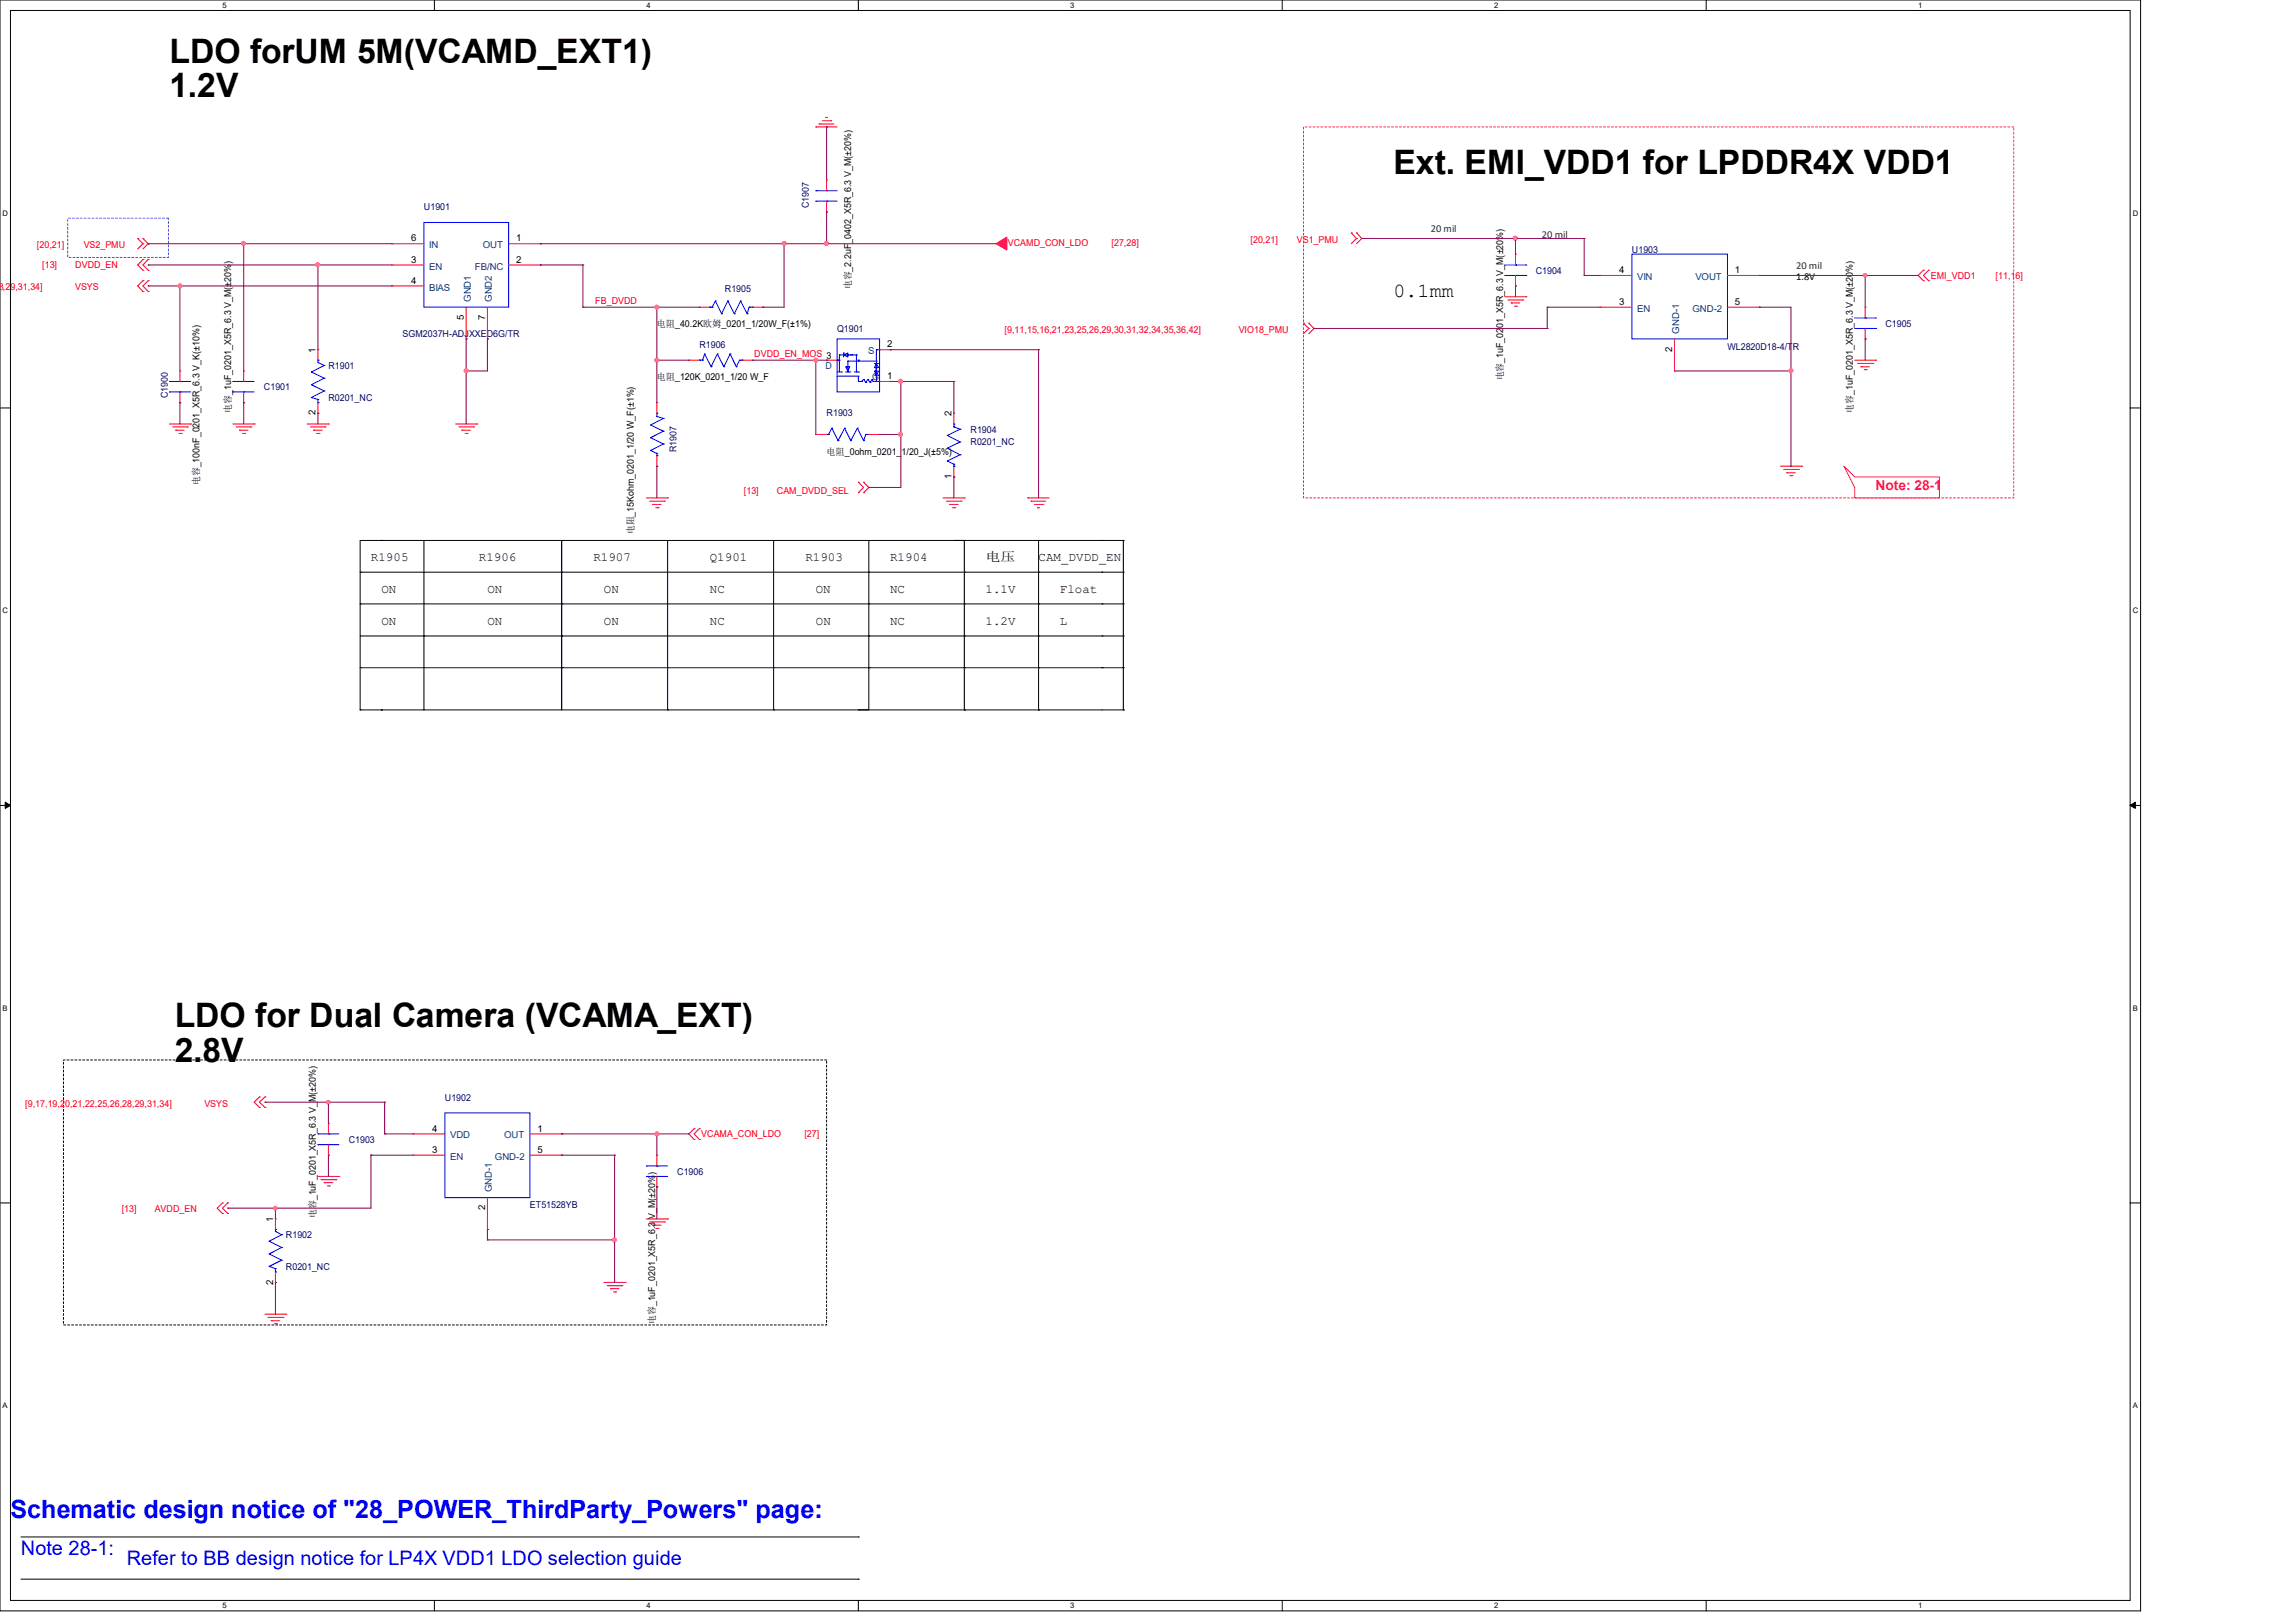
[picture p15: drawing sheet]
<svg xmlns="http://www.w3.org/2000/svg" width="297mm" height="210mm" viewBox="0 0 297 210" stroke-linecap="round" stroke-linejoin="round" font-family="sans-serif">
<defs><g id="words">
<g font-size="4.4">
<text x="21.9" y="8.1">LDO forUM 5M(VCAMD_EXT1)</text>
<text x="21.9" y="12.6">1.2V</text>
<text x="180.3" y="22.5">Ext. EMI_VDD1 for LPDDR4X VDD1</text>
<text x="22.6" y="132.9">LDO for Dual Camera (VCAMA_EXT)</text>
<text x="22.6" y="137.4">2.8V</text>
</g>
<text font-size="3.3" fill="#00f" x="1.4" y="196.4">Schematic design notice of &quot;28_POWER_ThirdParty_Powers&quot; page:</text>
<text font-size="2.6" x="180.3" y="38.4">0.1mm</text>
<g font-size="2.6" fill="#00f">
<text x="2.7" y="201.2">Note 28-1:</text>
<text x="16.4" y="202.6">Refer to BB design notice for LP4X VDD1 LDO selection guide</text>
</g>
<text font-size="1.8" fill="#ff0080" x="242.7" y="63.4">Note: 28-1</text>
<g font-size="1.6">
<text x="48" y="72.6">R1905</text>
<text x="49.4" y="76.7">ON</text>
<text x="62" y="72.6">R1906</text>
<text x="63.1" y="76.7">ON</text>
<text x="76.8" y="72.6">R1907</text>
<text x="78.1" y="76.7">ON</text>
<text x="91.9" y="76.7">NC</text>
<text x="91.9" y="72.6">Q1901</text>
<text x="104.2" y="72.6">R1903</text>
<text x="105.6" y="76.7">ON</text>
<text x="115.2" y="76.7">NC</text>
<text x="115.2" y="72.6">R1904</text>
<text x="127.6" y="76.7">1.1V</text>
<text x="127.6" y="72.6">电压</text>
<text x="134.4" y="72.6">CAM_DVDD_EN</text>
<text x="137.2" y="76.7">Float</text>
<text x="49.4" y="80.8">ON</text>
<text x="63.1" y="80.8">ON</text>
<text x="78.1" y="80.8">ON</text>
<text x="91.9" y="80.8">NC</text>
<text x="105.6" y="80.8">ON</text>
<text x="115.2" y="80.8">NC</text>
<text x="127.6" y="80.8">1.2V</text>
<text x="137.2" y="80.8">L</text>
</g>
<g font-size="1.4" fill="#008000">
<text x="185.2" y="30.1">20 mil</text>
<text x="199.6" y="30.7">20 mil</text>
<text x="232.5" y="34.8">20 mil</text>
</g>
<text font-size="1.4" x="232.5" y="36.2">1.8V</text>
<g font-size="1.2" fill="#000080">
<text x="54.9" y="27.2">U1901</text>
<text x="104.7" y="27" transform="rotate(-90 104.7 27)">C1907</text>
<text x="198.7" y="35.4">C1904</text>
<text x="211.2" y="32.7">U1903</text>
<text x="93.8" y="37.8">R1905</text>
<text x="42.5" y="47.8">R1901</text>
<text x="52.1" y="43.6">SGM2037H-ADJXXED6G/TR</text>
<text x="90.5" y="45">R1906</text>
<text x="108.3" y="43">Q1901</text>
<text x="223.6" y="45.3">WL2820D18-4/TR</text>
<text x="244" y="42.3">C1905</text>
<text x="21.7" y="51.5" transform="rotate(-90 21.7 51.5)">C1900</text>
<text x="34.2" y="50.5">C1901</text>
<text x="42.5" y="51.9">R0201_NC</text>
<text x="107" y="53.8">R1903</text>
<text x="87.5" y="58.5" transform="rotate(-90 87.5 58.5)">R1907</text>
<text x="125.6" y="56">R1904</text>
<text x="125.6" y="57.6">R0201_NC</text>
<text x="57.6" y="142.4">U1902</text>
<text x="45.1" y="147.9">C1903</text>
<text x="87.6" y="152">C1906</text>
<text x="37" y="160.2">R1902</text>
<text x="68.6" y="156.4">ET51528YB</text>
<text x="37" y="164.3">R0201_NC</text>
</g>
<g font-size="1.2" fill="#f00">
<text x="4.8" y="32.1">[20,21]</text>
<text x="5.5" y="34.7">[13]</text>
<text x="9.7" y="34.7">DVDD_EN</text>
<text x="10.8" y="32.1">VS2_PMU</text>
<text x="130.4" y="31.8">VCAMD_CON_LDO</text>
<text x="143.8" y="31.8">[27,28]</text>
<text x="161.8" y="31.5">[20,21]</text>
<text x="167.8" y="31.5">VS1_PMU</text>
<text x="-.9" y="37.5">28,29,31,34]</text>
<text x="9.7" y="37.5">VSYS</text>
<text x="77" y="39.3">FB_DVDD</text>
<text x="249.9" y="36.1">EMI_VDD1</text>
<text x="258.3" y="36.1">[11,16]</text>
<text x="97.6" y="46.1">DVDD_EN_MOS 3</text>
<text x="130" y="43.1">[9,11,15,16,21,23,25,26,29,30,31,32,34,35,36,42]</text>
<text x="160.3" y="43.1">VIO18_PMU</text>
<text x="96.3" y="64">[13]</text>
<text x="100.5" y="64">CAM_DVDD_SEL</text>
<text x="3.3" y="143.2">[9,17,19,20,21,22,25,26,28,29,31,34]</text>
<text x="26.5" y="143.2">VSYS</text>
<text x="90.8" y="147.2">VCAMA_CON_LDO</text>
<text x="104.1" y="147.2">[27]</text>
<text x="15.7" y="156.8">[13]</text>
<text x="20" y="156.8">AVDD_EN</text>
</g>
<g font-size="1.2">
<text x="53.2" y="34">3</text>
<text x="53.2" y="31.2">6</text>
<text x="66.8" y="31.2">1</text>
<text x="66.8" y="34">2</text>
<text x="209.5" y="35.3">4</text>
<text x="224.5" y="35.3">1</text>
<text x="53.2" y="36.7">4</text>
<text x="60" y="41.4" transform="rotate(-90 60 41.4)">5</text>
<text x="62.8" y="41.4" transform="rotate(-90 62.8 41.4)">7</text>
<text x="110.1" y="37.4" transform="rotate(-90 110.1 37.4)">电容_2.2uF_0402_X5R_6.3 V_M(±20%)</text>
<text x="209.5" y="39.5">3</text>
<text x="224.5" y="39.5">5</text>
<text x="40.9" y="45.6" transform="rotate(-90 40.9 45.6)">1</text>
<text x="85" y="42.3">电阻_40.2K欧姆_0201_1/20W_F(±1%)</text>
<text x="114.8" y="45">2</text>
<text x="216.4" y="45.5" transform="rotate(-90 216.4 45.5)">2</text>
<text x="29.9" y="53.4" transform="rotate(-90 29.9 53.4)">电容_1uF_0201_X5R_6.3 V_M(±20%)</text>
<text x="40.9" y="53.8" transform="rotate(-90 40.9 53.8)">2</text>
<text x="85" y="49.1">电阻_120K_0201_1/20 W_F</text>
<text x="114.8" y="49.1">1</text>
<text x="123.1" y="53.9" transform="rotate(-90 123.1 53.9)">2</text>
<text x="194.5" y="49.2" transform="rotate(-90 194.5 49.2)">电容_1uF_0201_X5R_6.3 V_M(±20%)</text>
<text x="239.8" y="53.4" transform="rotate(-90 239.8 53.4)">电容_1uF_0201_X5R_6.3 V_M(±20%)</text>
<text x="107" y="58.9">电阻_0ohm_0201_1/20_J(±5%)</text>
<text x="25.8" y="62.8" transform="rotate(-90 25.8 62.8)">电容_100nF_0201_X5R_6.3 V_K(±10%)</text>
<text x="123.1" y="62" transform="rotate(-90 123.1 62)">1</text>
<text x="82" y="69.1" transform="rotate(-90 82 69.1)">电阻_15Kohm_0201_1/20 W_F(±1%)</text>
<text x="55.9" y="149.2">3</text>
<text x="55.9" y="146.4">4</text>
<text x="69.6" y="146.4">1</text>
<text x="69.6" y="149.2">5</text>
<text x="35.3" y="158.1" transform="rotate(-90 35.3 158.1)">1</text>
<text x="40.9" y="157.6" transform="rotate(-90 40.9 157.6)">电容_1uF_0201_X5R_6.3 V_M(±20%)</text>
<text x="62.8" y="156.6" transform="rotate(-90 62.8 156.6)">2</text>
<text x="35.3" y="166.2" transform="rotate(-90 35.3 166.2)">2</text>
<text x="84.8" y="171.3" transform="rotate(-90 84.8 171.3)">电容_1uF_0201_X5R_6.3 V_M(±20%)</text>
</g>
<g font-size="1.2" fill="#004080">
<text x="55.5" y="34.9">EN</text>
<text x="55.5" y="32.1">IN</text>
<text x="61.5" y="34.9">FB/NC</text>
<text x="62.5" y="32.1">OUT</text>
<text x="55.5" y="37.6">BIAS</text>
<text x="60.9" y="39.1" transform="rotate(-90 60.9 39.1)">GND1</text>
<text x="63.7" y="39.1" transform="rotate(-90 63.7 39.1)">GND2</text>
<text x="211.9" y="40.3">EN</text>
<text x="211.9" y="36.2">VIN</text>
<text x="219" y="40.3">GND-2</text>
<text x="219.4" y="36.2">VOUT</text>
<text x="106.8" y="47.8">D</text>
<text x="112.3" y="45.8">S</text>
<text x="217.3" y="43.2" transform="rotate(-90 217.3 43.2)">GND-1</text>
<text x="112.9" y="49.1">G</text>
<text x="58.2" y="147.3">VDD</text>
<text x="65.2" y="147.3">OUT</text>
<text x="58.2" y="150.1">EN</text>
<text x="63.7" y="154.3" transform="rotate(-90 63.7 154.3)">GND-1</text>
<text x="64" y="150.1">GND-2</text>
</g>
<g font-size="1">
<text x="28.8" y="1">5</text>
<text x="83.7" y="1">4</text>
<text x="138.5" y="1">3</text>
<text x="193.4" y="1">2</text>
<text x="248.2" y="1">1</text>
<text x=".3" y="27.9">D</text>
<text x="276" y="27.9">D</text>
<text x=".3" y="79.4">C</text>
<text x="276" y="79.4">C</text>
<text x=".3" y="130.8">B</text>
<text x="276" y="130.8">B</text>
<text x=".3" y="182.2">A</text>
<text x="276" y="182.2">A</text>
<text x="28.8" y="208.1">5</text>
<text x="83.7" y="208.1">4</text>
<text x="138.5" y="208.1">3</text>
<text x="193.4" y="208.1">2</text>
<text x="248.2" y="208.1">1</text>
</g>
</g></defs>
<path d="M0 0h277v208.4h-277zM1.4 1.4h274.3v205.7h-274.3z" fill="none" stroke="#000" stroke-width=".13"/>
<g fill="#fff">
<path d="M28.8 .1h.5v1.1h-.5z"/>
<path d="M28.8 207.2h.5v1.1h-.5z"/>
</g>
<path d="M56.2 0v1.4M56.2 207.1v1.3" fill="none" stroke="#000" stroke-width=".13"/>
<g fill="#fff">
<path d="M83.7 .1h.5v1.1h-.5z"/>
<path d="M83.7 207.2h.5v1.1h-.5z"/>
</g>
<path d="M111.1 0v1.4M111.1 207.1v1.3" fill="none" stroke="#000" stroke-width=".13"/>
<g fill="#fff">
<path d="M138.5 .1h.6v1.1h-.6z"/>
<path d="M138.5 207.2h.6v1.1h-.6z"/>
</g>
<path d="M165.9 0v1.4M165.9 207.1v1.3" fill="none" stroke="#000" stroke-width=".13"/>
<g fill="#fff">
<path d="M193.4 .1h.5v1.1h-.5z"/>
<path d="M193.4 207.2h.5v1.1h-.5z"/>
</g>
<path d="M220.8 0v1.4M220.8 207.1v1.3" fill="none" stroke="#000" stroke-width=".13"/>
<g fill="#fff">
<path d="M248.2 .1h.6v1.1h-.6z"/>
<path d="M248.2 207.2h.6v1.1h-.6z"/>
<path d="M.3 27.1h.8v1.1h-.8z"/>
<path d="M276 27.1h.7v1.1h-.7z"/>
<path d="M.3 78.5h.8v1.1h-.8z"/>
<path d="M276 78.5h.7v1.1h-.7z"/>
</g>
<path d="M0 52.8h1.4M275.7 52.8h1.3" fill="none" stroke="#000" stroke-width=".13"/>
<g fill="#fff">
<path d="M.3 129.9h.7v1.1h-.7z"/>
<path d="M276 129.9h.6v1.1h-.6z"/>
</g>
<path d="M0 104.2h1.4M275.7 104.2h1.3" fill="none" stroke="#000" stroke-width=".13"/>
<path d="M.7 103.8l.7 .4-.7 .4zM275.7 104.2l.7-.4v.8z" fill="#000" stroke="#000" stroke-width=".13"/>
<g fill="#fff">
<path d="M.3 181.4h.7v1.1h-.7z"/>
<path d="M276 181.4h.6v1.1h-.6z"/>
</g>
<g fill="none" stroke="#000" stroke-width=".13">
<path d="M46.6 74h.1M46.6 78.1h.1M46.6 74h98.8M46.6 78.1h98.8M49.4 69.9h.1M54.9 69.9h17.8v22h-17.8zM54.9 69.9h-8.3v22M72.7 69.9h39.7v22h-39.7zM72.7 74h.1M72.7 78.1h.1M86.4 69.9v22M100.1 69.9v22"/>
<path d="M112.4 74h.1M112.4 78.1h.1M112.4 69.9h33M124.8 69.9h.1M124.8 78.1h.1M124.8 74h.1M124.8 69.9v22M134.4 69.9h.1M134.4 74h.1M134.4 78.1h.1M134.4 69.9v22M142.6 69.9h.1"/>
<path d="M142.6 78.1h.1M142.6 74h.1M145.4 69.9h.1M145.4 74h.1M145.4 78.1h.1M145.4 69.9v22M46.6 91.9h.1M46.6 86.4h.1M46.6 82.3h98.8M46.6 86.4h98.8M46.6 91.9h8.3M49.4 91.9h.1"/>
<path d="M54.9 82.3h.1M72.7 82.3h.1M72.7 86.4h.1M86.4 91.9h.1M100.1 91.9h.1M111.1 91.9h.1M111.1 91.9h34.3M112.4 82.3h.1M112.4 86.4h.1M124.8 91.9h.1M124.8 86.4h.1M124.8 82.3h.1"/>
<path d="M134.4 91.9h.1M134.4 82.3h.1M134.4 86.4h.1M142.6 86.4h.1M142.6 82.3h.1M145.4 91.9h.1M145.4 82.3h.1M145.4 86.4h.1M0 155.7h1.4M275.7 155.7h1.3M2.7 198.9h108.4M111.1 198.9h.1"/>
<path d="M2.7 204.3h108.4M111.1 204.3h.1"/>
</g>
<path d="M168.7 16.4h91.9v48h-91.9z" fill="none" stroke="#ff0080" stroke-width=".13" stroke-dasharray=".3"/>
<path d="M238.6 60.3l1.4 1.4h11v2.7h-11v-1.3z" fill="none" stroke="#ff0080" stroke-width=".13"/>
<path d="M8.2 137.2h98.8v34.2h-98.8z" fill="none" stroke="#000" stroke-width=".13" stroke-dasharray=".3"/>
<path d="M8.8 28.2h13v5.1h-13z" fill="none" stroke="#8000ff" stroke-width=".13" stroke-dasharray=".3 .3"/>
<g fill="none" stroke="#f00" stroke-width=".13">
<path d="M105.6 16.4h.1M105.6 16.4h2.7M106 16h.1M106 16h1.9M106.4 15.6h1.1M106.8 15.2h.1M106.8 15.2h.3M107.5 15.6h.1M17.8 30.9h.1M17.8 30.9l.7 .6M18.5 33.6h.1M18.5 35h.1"/>
<path d="M18.5 31.5h.1M18.5 30.9h.1M18.5 36.3h.1M18.5 37.7h.1M18.5 33.6l-.7 .7 .7 .7M18.5 31.5l-.7 .7M18.5 30.9l.7 .6M18.5 36.3l-.7 .7 .7 .7M19.2 33.6h.1M19.2 35h.1M19.2 31.5h.1M19.2 36.3h.1"/>
<path d="M19.2 37.7h.1M19.2 33.6l-.7 .7 .7 .7M19.2 31.5l-.7 .7M19.2 36.3l-.7 .7 .7 .7M50.7 34.3h.1M50.7 37h.1M50.7 31.5h.1M50.7 31.5h4.2M50.7 34.3h4.2M50.7 37h4.2M60.3 39.8v4.1M63.1 39.8v4.1"/>
<path d="M65.8 31.5h4.1M65.8 34.3h4.1M69.9 31.5h.1M69.9 34.3h.1M90.5 39.8h.1M90.5 39.8h1.4M97.4 39.8h1.3M98.7 39.8h.1M107 23.3h.1M107 27.4h.1M107 23.3v1.4M107 26v1.4"/>
<path d="M174.9 30.1h.1M174.9 30.1l.7 .8M175.6 30.9h.1M175.6 30.1h.1M175.6 30.9l-.7 .6M175.6 30.1l.6 .8M176.2 30.9h.1M176.2 30.9l-.6 .6M194.7 38.4h2.8M195.2 38.8h1.9M195.6 39.2h.1M195.6 39.2h1.1"/>
<path d="M196 39.6h.3M196.1 32.9h.1M196.1 37h.1M196.1 32.9v1.4M196.1 35.6v1.4M196.3 39.6h.1M197.1 38.8h.1M197.5 38.4h.1M207.1 39.8h.1M207.1 35.6h.1M207.1 39.8h4.1M207.1 35.6h4.1"/>
<path d="M223.6 39.8h4.1M223.6 35.6h4.1M227.7 35.6h.1M227.7 39.8h.1M241.4 39.8h.1M241.4 39.8v1.3M248.9 35h.1M248.9 36.3h.1M248.9 35l-.7 .6 .7 .7M249.6 36.3h.1M249.6 35h.1M249.6 35l-.7 .6 .7 .7"/>
<path d="M21.9 54.9h2.8M22.4 55.2h1.9M22.7 55.7h.1M22.7 55.7h1.1M23.2 56.1h.3M23.3 48h.1M23.3 52.1h.1M23.3 48v1.4M23.3 50.7v1.4M23.5 56.1h.1M24.3 55.2h.1M24.7 54.9h.1"/>
<path d="M30.1 54.9h2.8M30.6 55.2h1.9M31 55.7h.1M31 55.7h1.1M31.4 56.1h.3M31.5 48h.1M31.5 52.1h.1M31.5 48v1.4M31.5 50.7v1.4M31.7 56.1h.1M32.5 55.2h.1M32.9 54.9h.1"/>
<path d="M39.8 54.9h2.7M40.2 55.2h1.9M40.6 55.7h.1M40.6 55.7h1.1M41 56.1h.3M41.1 45.3h.1M41.1 53.5h.1M41.1 45.3v1.3M41.1 52.1v1.4M41.3 56.1h.1M42.1 55.2h.1M42.5 54.9h.1"/>
<path d="M59 54.9h2.7M59.4 55.2h1.9M59.8 55.7h.1M59.8 55.7h1.1M60.2 56.1h.3M60.3 43.9h.1M60.5 56.1h.1M61.3 55.2h.1M61.7 54.9h.1M63.1 43.9h.1M85 52.1h.1M85 52.1v1.4"/>
<path d="M85 59v1.3M89.2 46.6h.1M89.2 46.6h1.3M96 46.6h1.4M97.4 46.6h.1M105.6 56.2h.1M105.6 56.2h1.4M107 46.6h.1M107 46.6h1.3M112.4 56.2h1.4M113.8 56.2h.1M113.8 49.4h1.4"/>
<path d="M113.8 45.3h1.4M115.2 49.4h.1M115.2 45.3h.1M123.4 53.5h.1M123.4 53.5v1.4M168.7 41.8h.1M168.7 41.8l.7 .7M169.4 42.5h.1M169.4 41.8h.1M169.4 42.5l-.7 .7M169.4 41.8l.7 .7M170.1 42.5h.1"/>
<path d="M170.1 42.5l-.7 .7M216.7 48h.1M216.7 43.9v4.1M240 46.6h2.7M240.4 47h2M240.8 47.5h.1M240.8 47.5h1.1M241.3 47.8h.2M241.4 43.9h.1M241.4 42.5v1.4M241.5 47.8h.1M242.4 47h.1"/>
<path d="M242.7 46.6h.1M83.7 64.4h2.7M84.1 64.9h1.9M84.5 65.3h.1M84.5 65.3h1.1M84.9 65.7h.3M85 60.3h.1M85.2 65.7h.1M86 64.9h.1M86.4 64.4h.1M111.1 62.4h.1M111.1 63.8h.1"/>
<path d="M111.1 62.4l.7 .7-.7 .7M111.8 63.8h.1M111.8 62.4h.1M111.8 62.4l.6 .7-.6 .7M122 64.4h2.8M122.5 64.9h1.9M122.9 65.3h.1M122.9 65.3h1.1M123.3 65.7h.3M123.4 61.7h.1M123.4 60.3v1.4M123.6 65.7h.1"/>
<path d="M124.4 64.9h.1M124.8 64.4h.1M133 64.4h.1M133 64.4h2.8M133.4 64.9h.1M133.4 64.9h1.9M133.9 65.3h1.1M134.3 65.7h.1M134.3 65.7h.2M135 65.3h.1M230.4 60.3h2.8M230.8 60.7h1.9"/>
<path d="M231.2 61.2h.1M231.2 61.2h1.1M231.6 61.6h.3M231.9 61.6h.1M232.7 60.7h.1M233.2 60.3h.1M28.8 155.7h.1M28.8 157h.1M28.8 155.7l-.7 .6 .7 .7M29.5 155.7h.1M29.5 157h.1M29.5 155.7l-.7 .6 .7 .7"/>
<path d="M33.6 141.9h.1M33.6 143.3h.1M33.6 141.9l-.7 .7 .7 .7M34.3 141.9h.1M34.3 143.3h.1M34.3 141.9l-.7 .7 .7 .7M35.6 157.7h.1M35.6 157.7v1.4M41.1 152.2h2.8M41.5 152.7h2M42 153h.1M42 153h1.1"/>
<path d="M42.4 153.5h.2M42.5 145.4h.1M42.5 149.5h.1M42.5 145.4v1.3M42.5 148.1v1.4M42.6 153.5h.1M43.5 152.7h.1M43.9 152.2h.1M53.5 149.5h.1M53.5 146.7h.1M53.5 146.7h4.1M53.5 149.5h4.1"/>
<path d="M63.1 159.1h.1M63.1 155v4.1M68.6 146.7h4.1M68.6 149.5h4.1M72.7 146.7h.1M72.7 149.5h.1M83.7 157.7h2.7M84.1 158.1h1.9M84.5 158.5h.1M84.5 158.5h1.1M84.9 159h.3M85 149.5h.1"/>
<path d="M85 153.6h.1M85 149.5v1.4M85 152.2v1.4M85.2 159h.1M86 158.1h.1M86.4 157.7h.1M89.8 146h.1M89.8 147.4h.1M89.8 146l-.6 .7 .6 .7M90.5 147.4h.1M90.5 146h.1M90.5 146l-.7 .7 .7 .7"/>
<path d="M34.3 170.1h2.7M34.7 170.5h1.9M35.1 170.9h.1M35.1 170.9h1.1M35.5 171.3h.3M35.6 165.9h.1M35.6 164.6v1.3M35.8 171.3h.1M36.6 170.5h.1M37 170.1h.1M78.1 165.9h2.8M78.6 166.4h1.9"/>
<path d="M79 166.8h.1M79 166.8h1.1M79.4 167.2h.3M79.7 167.2h.1M80.5 166.4h.1M80.9 165.9h.1"/>
</g>
<path d="M128.9 31.5l1.4-.8v1.6z" fill-rule="evenodd" fill="#f00" stroke="#f00" stroke-width=".13"/>
<g fill="none" stroke="#00f" stroke-width=".13">
<path d="M54.9 28.8h10.9v11h-10.9zM91.9 39.8h.1M91.9 39.8h.3M92.2 39.8h.1M92.6 38.9h.1M92.6 38.9l.8 1.7M92.6 38.9l-.4 .9M94.2 38.9h.1M94.2 38.9l.8 1.7M94.2 38.9l-.8 1.7M95.8 38.9h.1M95.8 38.9l.9 1.7"/>
<path d="M95.8 38.9l-.8 1.7M96.9 39.8h.1M96.9 39.8h.5M96.9 39.8l-.2 .8M97.4 39.8h.1M105.6 24.7h.1M105.6 26h.1M105.6 24.7h2.7M105.6 26h2.7M107 24.7h.1M107 26h.1M194.7 34.3h2.8"/>
<path d="M194.7 35.6h2.8M196.1 34.3h.1M196.1 35.6h.1M197.5 34.3h.1M197.5 35.6h.1M211.2 32.9h12.4v11h-12.4zM21.9 49.4h.1M21.9 50.7h.1M21.9 49.4h2.8M21.9 50.7h2.8M23.3 49.4h.1M23.3 50.7h.1"/>
<path d="M30.1 49.4h.1M30.1 50.7h.1M30.1 49.4h2.8M30.1 50.7h2.8M31.5 49.4h.1M31.5 50.7h.1M40.3 51.4h.1M40.3 49.8h.1M40.3 48.1h.1M40.3 51.4l.8 .3M40.3 49.8l1.7 .8M40.3 48.1l1.7 .8"/>
<path d="M41.1 52.1h.1M41.1 46.6h.1M41.1 51.7h.1M41.1 46.9h.1M41.1 46.6v.3M41.1 51.7v.4M41.1 46.9l.9 .4M42 50.6h.1M42 48.9h.1M42 47.3h.1M42 50.6l-1.7 .8M42 48.9l-1.7 .9"/>
<path d="M42 47.3l-1.7 .8M84.2 55h.1M84.2 56.6h.1M84.2 58.3h.1M84.2 55l1.7 .8M84.2 56.6l1.7 .8M84.2 58.3l.8 .4M85 53.5h.1M85 59h.1M85 53.9h.1M85 58.7h.1M85 53.5v.4"/>
<path d="M85 58.7v.3M85 53.9l.9 .2M85.9 54.1h.1M85.9 55.8h.1M85.9 57.4h.1M85.9 54.1l-1.7 .9M85.9 55.8l-1.7 .8M85.9 57.4l-1.7 .9M90.5 46.6h.1M90.5 46.6h.4M90.9 46.6h.1M91.2 45.8h.1"/>
<path d="M91.2 45.8l-.3 .8M91.2 45.8l.8 1.7M92 47.5h.1M92.8 45.8h.1M92.8 45.8l-.8 1.7M92.8 45.8l.9 1.7M93.4 40.6h.1M93.7 47.5h.1M94.5 45.8h.1M94.5 45.8l-.8 1.7M94.5 45.8l.8 1.7M95 40.6h.1"/>
<path d="M95.3 47.5h.1M95.7 46.6h.1M95.7 46.6h.3M95.7 46.6l-.4 .9M96 46.6h.1M96.7 40.6h.1M107 56.2h.1M107 56.2h.2M107.2 56.2h.1M107.7 55.4h.1M107.7 55.4l.8 1.6M107.7 55.4l-.5 .8"/>
<path d="M108.3 43.9h5.5v6.8h-5.5zM108.3 46.6h.1M108.3 48.7h2.8M108.3 46.6h.3M108.3 48.1h.6M108.5 57h.1M108.6 45.9h.1M108.6 46.6h.1M108.6 45.9v2.2M108.6 45.9h.6M108.9 48.1h.1M109.2 45.9h.1"/>
<path d="M109.2 45.9l.5 .3v-.5l-.5 .2h1.2M109.2 45.7h.1M109.2 45.7v.5M109.3 55.4h.1M109.3 55.4l.8 1.6M109.3 55.4l-.8 1.6M109.4 48.1h.6M109.7 46.7h.1M109.7 46.7v1.3l-.3-.5h.6l-.3 .6M109.7 48.1h.1M109.7 46.7h3.7M110 48.1h.1"/>
<path d="M110 45.9h.8M110.1 57h.1M110.5 48.1h.6M110.8 45.9h.1M110.8 46.6h.1M110.8 48.1h.1M110.8 45.9v2.2M111 55.4h.1M111 55.4l.8 1.6M111 55.4l-.9 1.6M111.1 46.6h.1M111.1 49.4h.1"/>
<path d="M111.1 48.7h.1M111.1 48.1h.1M111.1 49.4h.4M111.1 48.7v.7M111.5 49.4h.1M111.8 49.1h.1M111.8 57h.1M111.8 49.1l-.3 .3M111.8 49.1l.3 .4M112.1 49.5h.1M112.1 56.2h.1M112.1 56.2h.3"/>
<path d="M112.1 56.2l-.3 .8M112.3 49.1h.1M112.3 49.1l-.2 .4M112.3 49.1l.3 .4M112.4 56.2h.1M112.6 49.5h.1M112.9 49.1h.1M112.9 49.1l-.3 .4M112.9 49.1l.1 .3M113 49.4h.1M113 49.4h.8M113.2 48.6h.5"/>
<path d="M113.2 47h.5M113.4 45.3h.1M113.4 47.3v1.3l-.2-.6h.5l-.3 .6M113.4 47l-.2 .6h.5l-.3-.6v1.3M113.4 46.7h.1M113.4 45.3v4.1M113.4 45.3h.4M113.7 48.6h.1M113.7 47h.1M113.8 49.4h.1M113.8 45.3h.1M122.6 56.3h.1"/>
<path d="M122.6 58h.1M122.6 59.6h.1M122.6 56.3l1.6 .9M122.6 58l1.6 .8M122.6 59.6l.8 .5M123.4 54.9h.1M123.4 55.2h.1M123.4 54.9v.3M123.4 55.2l.8 .3M124.2 55.5h.1M124.2 57.2h.1M124.2 58.8h.1"/>
<path d="M124.2 55.5l-1.6 .8M124.2 57.2l-1.6 .8M124.2 58.8l-1.6 .8M240 41.1h2.7M240 42.5h2.7M241.4 41.1h.1M241.4 42.5h.1M242.7 41.1h.1M242.7 42.5h.1M123.4 60.3h.1M123.4 60.1h.1M123.4 60.1v.2"/>
<path d="M35.6 159.1h.1M35.6 159.3h.1M35.6 159.1v.2M35.6 159.3l.8 .5M36.4 159.8h.1M36.4 159.8l-1.6 .8M41.1 146.7h.1M41.1 148.1h.1M41.1 146.7h2.8M41.1 148.1h2.8M42.5 146.7h.1M42.5 148.1h.1"/>
<path d="M57.6 144h11v11h-11zM83.7 150.9h.1M83.7 152.2h.1M83.7 150.9h2.7M83.7 152.2h2.7M85 150.9h.1M85 152.2h.1M34.8 163.9h.1M34.8 162.3h.1M34.8 160.6h.1M34.8 163.9l.8 .3M34.8 162.3l1.6 .8"/>
<path d="M34.8 160.6l1.6 .8M35.6 164.6h.1M35.6 164.2h.1M35.6 164.2v.4M36.4 163.1h.1M36.4 161.4h.1M36.4 163.1l-1.6 .8M36.4 161.4l-1.6 .9"/>
</g>
<g fill="none" stroke="#800040" stroke-width=".13">
<path d="M107 16.4h.1M107 16.4v6.9M19.2 34.3h.1M19.2 31.5h.1M19.2 37h.1M19.2 34.3h31.5M19.2 31.5h31.5M19.2 37h31.5M23.3 37h.1M23.3 37v11M31.5 31.5h.1M31.5 31.5v16.5"/>
<path d="M41.1 34.3h.1M41.1 34.3v11M69.9 31.5h.1M69.9 34.3h.1M69.9 34.3h5.5M69.9 31.5h59M75.4 39.8h.1M75.4 34.3h.1M75.4 39.8h15.1M75.4 34.3v5.5M85 39.8h.1M85 39.8v12.3"/>
<path d="M98.7 39.8h.1M101.5 31.5h.1M101.5 31.5v8.3h-2.8M107 27.4h.1M107 31.5h.1M107 27.4v4.1M176.2 30.9h.1M176.2 30.9h28.8M196.1 30.9h.1M196.1 37h.1M196.1 30.9v2M196.1 37v1.4"/>
<path d="M200.2 39.8h.1M200.2 39.8h6.9M200.2 39.8v2.7M205 30.9h.1M205 35.6h.1M205 30.9v4.7M205 35.6h2.1M227.7 35.6h.1M227.7 39.8h.1M227.7 35.6h20.5M227.7 39.8h4.1v20.5M241.4 35.6h.1"/>
<path d="M241.4 35.6v4.2M23.3 52.1h.1M23.3 52.1v2.8M31.5 52.1h.1M31.5 52.1v2.8M41.1 53.5h.1M41.1 53.5v1.4M60.3 43.9h.1M60.3 48h.1M60.3 43.9v11M63.1 43.9h.1M63.1 43.9v4.1h-2.8"/>
<path d="M85 46.6h.1M85 46.6h4.2M97.4 46.6h9.6M105.6 46.6h.1M105.6 46.6v9.6M107 46.6h.1M113.8 56.2h.1M113.8 56.2h2.8M115.2 45.3h.1M115.2 49.4h.1M115.2 45.3h19.2M115.2 49.4h8.2"/>
<path d="M116.6 49.4h.1M116.6 56.2h.1M116.6 49.4v13.7h-4.2M123.4 49.4h.1M123.4 49.4v4.1M134.4 45.3h.1M134.4 45.3v19.1M170.1 42.5h.1M170.1 42.5h30.1M200.2 42.5h.1M216.7 48h15.1M231.8 48h.1"/>
<path d="M241.4 43.9h.1M241.4 43.9v2.7M85 60.3h.1M85 60.3v4.1M112.4 63.1h.1M123.4 61.7h.1M123.4 61.7v2.7M231.8 60.3h.1M29.5 156.3h.1M34.3 142.6h.1M34.3 142.6h15.5M35.6 156.3h.1"/>
<path d="M35.6 156.3v1.4M42.5 149.5h.1M42.5 142.6h.1M42.5 142.6v2.8M42.5 149.5v2.7M48 149.5h.1M48 149.5v6.8h-18.5M48 149.5h5.5M49.8 142.6h.1M49.8 146.7h.1M49.8 142.6v4.1M49.8 146.7h3.7"/>
<path d="M63.1 159.1h.1M63.1 159.1v1.3M72.7 146.7h.1M72.7 149.5h.1M72.7 146.7h16.5M72.7 149.5h6.8M79.5 149.5h.1M79.5 149.5v16.4M85 146.7h.1M85 153.6h.1M85 146.7v2.8M85 153.6v4.1"/>
<path d="M35.6 165.9h.1M35.6 165.9v4.2M63.1 160.4h.1M63.1 160.4h16.4M79.5 160.4h.1"/>
</g>
<g fill="#f0f" stroke="#f0f" stroke-width=".13">
<circle cx="196.1" cy="30.8" r=".25"/>
<circle cx="241.4" cy="35.6" r=".23"/>
<circle cx="42.5" cy="142.6" r=".23"/>
<circle cx="85" cy="146.7" r=".25"/>
<circle cx="79.5" cy="160.4" r=".25"/>
<circle cx="35.6" cy="156.3" r=".23"/>
<circle cx="60.3" cy="48" r=".25"/>
<circle cx="41.1" cy="34.2" r=".25"/>
<circle cx="31.5" cy="31.5" r=".25"/>
<circle cx="23.3" cy="37" r=".25"/>
<circle cx="101.5" cy="31.5" r=".25"/>
<circle cx="106.9" cy="31.5" r=".25"/>
<circle cx="85" cy="39.8" r=".25"/>
<circle cx="85" cy="46.6" r=".25"/>
<circle cx="116.5" cy="49.3" r=".25"/>
<circle cx="116.5" cy="56.2" r=".25"/>
<circle cx="105.6" cy="46.6" r=".25"/>
<circle cx="231.8" cy="48" r=".25"/>
</g>
<use href="#words"/>
</svg>
